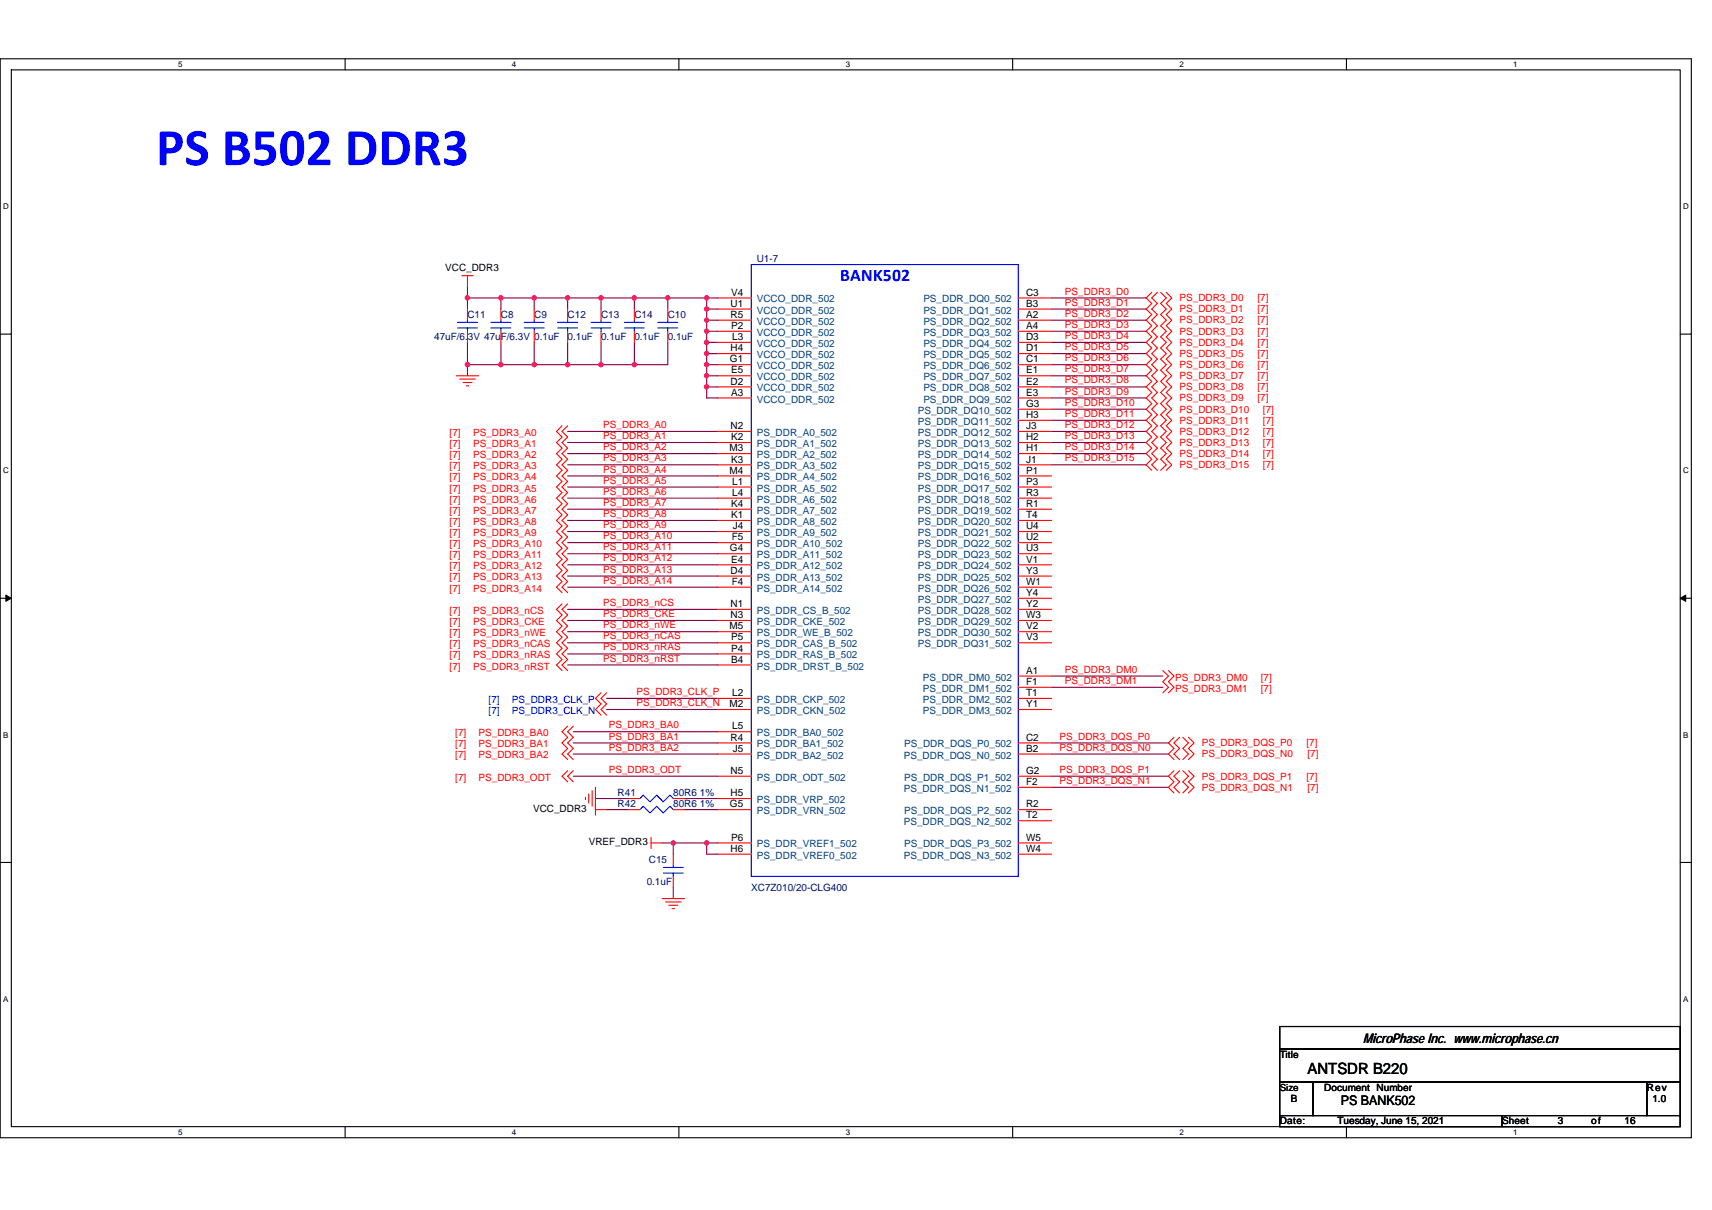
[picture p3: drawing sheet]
<svg xmlns="http://www.w3.org/2000/svg" width="297mm" height="210mm" viewBox="0 0 297 210" stroke-linecap="round" stroke-linejoin="round" font-family="sans-serif">
<defs><g id="words">
<text font-size="9.2" fill="#00f" x="27.1" y="28.7">PS B502 DDR3</text>
<text font-size="3.1" fill="#00f" x="145.8" y="48.8">BANK502</text>
<text font-size="2.7" x="226.9" y="186.3">ANTSDR B220</text>
<g font-size="2.3">
<text x="236.5" y="181.1">MicroPhase Inc. www.microphase.cn</text>
<text x="232.6" y="191.8">PS BANK502</text>
</g>
<g font-size="1.7">
<text x="77.3" y="47.1">VCC_DDR3</text>
<text x="126.8" y="53.2">U1</text>
<text x="126.8" y="51.3">V4</text>
<text x="178" y="51.3">C3</text>
<text x="178" y="53.2">B3</text>
<text x="126.8" y="55.2">R5</text>
<text x="126.8" y="57.1">P2</text>
<text x="127" y="59">L3</text>
<text x="178" y="55.2">A2</text>
<text x="178" y="57.1">A4</text>
<text x="178" y="59">D3</text>
<text x="126.7" y="62.9">G1</text>
<text x="126.8" y="61">H4</text>
<text x="126.8" y="64.8">E5</text>
<text x="178" y="61">D1</text>
<text x="178" y="62.9">C1</text>
<text x="178" y="64.8">E1</text>
<text x="126.8" y="66.7">D2</text>
<text x="126.8" y="68.7">A3</text>
<text x="178" y="66.7">E2</text>
<text x="178" y="68.7">E3</text>
<text x="178" y="70.6">G3</text>
<text x="126.8" y="74.5">N2</text>
<text x="126.8" y="76.4">K2</text>
<text x="178" y="72.5">H3</text>
<text x="178" y="74.5">J3</text>
<text x="178" y="76.4">H2</text>
<text x="126.6" y="78.3">M3</text>
<text x="126.6" y="82.2">M4</text>
<text x="126.8" y="80.3">K3</text>
<text x="178" y="78.3">H1</text>
<text x="178" y="80.3">J1</text>
<text x="178" y="82.2">P1</text>
<text x="126.8" y="88">K4</text>
<text x="126.8" y="89.9">K1</text>
<text x="127" y="84.1">L1</text>
<text x="127" y="86">L4</text>
<text x="178" y="84.1">P3</text>
<text x="178" y="86">R3</text>
<text x="178" y="88">R1</text>
<text x="178" y="89.9">T4</text>
<text x="126.7" y="95.7">G4</text>
<text x="127" y="93.8">F5</text>
<text x="127.1" y="91.8">J4</text>
<text x="178" y="91.8">U4</text>
<text x="178" y="93.8">U2</text>
<text x="178" y="95.7">U3</text>
<text x="126.8" y="99.6">D4</text>
<text x="126.8" y="97.6">E4</text>
<text x="127" y="101.5">F4</text>
<text x="178" y="97.6">V1</text>
<text x="178" y="99.6">Y3</text>
<text x="178" y="101.5">W1</text>
<text x="126.8" y="105.3">N1</text>
<text x="126.8" y="107.3">N3</text>
<text x="178" y="103.4">Y4</text>
<text x="178" y="105.3">Y2</text>
<text x="178" y="107.3">W3</text>
<text x="126.6" y="109.2">M5</text>
<text x="126.8" y="111.1">P5</text>
<text x="126.8" y="113.1">P4</text>
<text x="178" y="109.2">V2</text>
<text x="178" y="111.1">V3</text>
<text x="126.8" y="115">B4</text>
<text x="178" y="116.9">A1</text>
<text x="178" y="118.9">F1</text>
<text x="126.6" y="122.7">M2</text>
<text x="127" y="120.8">L2</text>
<text x="178" y="120.8">T1</text>
<text x="178" y="122.7">Y1</text>
<text x="126.8" y="128.5">R4</text>
<text x="127" y="126.6">L5</text>
<text x="127.1" y="130.5">J5</text>
<text x="178" y="128.5">C2</text>
<text x="178" y="130.5">B2</text>
<text x="126.8" y="134.3">N5</text>
<text x="178" y="134.3">G2</text>
<text x="178" y="136.2">F2</text>
<text x="92.5" y="140.9">VCC_DDR3</text>
<text x="126.7" y="140.1">G5</text>
<text x="126.8" y="138.2">H5</text>
<text x="178" y="140.1">R2</text>
<text x="178" y="142">T2</text>
<text x="102.1" y="146.7">VREF_DDR3</text>
<text x="126.8" y="147.8">H6</text>
<text x="126.8" y="145.9">P6</text>
<text x="178" y="145.9">W5</text>
<text x="178" y="147.8">W4</text>
<text x="222" y="183.6">Title</text>
<text x="222" y="189.3">Size</text>
<text x="224" y="191.3">B</text>
<text x="229.8" y="189.3">Document Number</text>
<text x="285.7" y="189.3">Rev</text>
<text x="286.7" y="191.3">1.0</text>
<text x="222" y="195.1">Date:</text>
<text x="232.1" y="195.1">Tuesday, June 15, 2021</text>
<text x="260.6" y="195.1">Sheet</text>
<text x="270.3" y="195.1">3</text>
<text x="276.1" y="195.1">of</text>
<text x="281.9" y="195.1">16</text>
</g>
<g font-size="1.7" fill="#000080">
<text x="131.3" y="45.5">U1-7</text>
<text x="75.3" y="59">47uF/6.3V 47uF/6.3V 0.1uF</text>
<text x="81.1" y="55.2">C11</text>
<text x="86.9" y="55.2">C8</text>
<text x="92.7" y="55.2">C9</text>
<text x="98.5" y="55.2">C12</text>
<text x="98.5" y="59">0.1uF</text>
<text x="104.3" y="55.2">C13</text>
<text x="104.3" y="59">0.1uF</text>
<text x="110.1" y="55.2">C14</text>
<text x="110.1" y="59">0.1uF</text>
<text x="115.9" y="55.2">C10</text>
<text x="115.9" y="59">0.1uF</text>
<text x="107.2" y="140.1">R42</text>
<text x="107.2" y="138.2">R41</text>
<text x="116.8" y="140.1">80R6 1%</text>
<text x="116.8" y="138.2">80R6 1%</text>
<text x="112.6" y="149.8">C15</text>
<text x="112.2" y="153.6">0.1uF</text>
<text x="130.3" y="154.6">XC7Z010/20-CLG400</text>
</g>
<g font-size="1.7" fill="#004080">
<text x="131.3" y="52.5">VCCO_DDR_502</text>
<text x="160.2" y="52.5">PS_DDR_DQ0_502</text>
<text x="131.3" y="54.4">VCCO_DDR_502</text>
<text x="131.3" y="56.3">VCCO_DDR_502</text>
<text x="131.3" y="58.3">VCCO_DDR_502</text>
<text x="160.2" y="54.4">PS_DDR_DQ1_502</text>
<text x="160.2" y="56.3">PS_DDR_DQ2_502</text>
<text x="160.2" y="58.3">PS_DDR_DQ3_502</text>
<text x="131.3" y="60.2">VCCO_DDR_502</text>
<text x="131.3" y="62.1">VCCO_DDR_502</text>
<text x="131.3" y="64.1">VCCO_DDR_502</text>
<text x="131.3" y="66">VCCO_DDR_502</text>
<text x="160.2" y="60.2">PS_DDR_DQ4_502</text>
<text x="160.2" y="62.1">PS_DDR_DQ5_502</text>
<text x="160.2" y="64.1">PS_DDR_DQ6_502</text>
<text x="160.2" y="66">PS_DDR_DQ7_502</text>
<text x="131.3" y="67.9">VCCO_DDR_502</text>
<text x="131.3" y="69.8">VCCO_DDR_502</text>
<text x="159.2" y="71.8">PS_DDR_DQ10_502</text>
<text x="160.2" y="67.9">PS_DDR_DQ8_502</text>
<text x="160.2" y="69.8">PS_DDR_DQ9_502</text>
<text x="131.3" y="75.6">PS_DDR_A0_502</text>
<text x="131.3" y="77.6">PS_DDR_A1_502</text>
<text x="159.2" y="73.7">PS_DDR_DQ11_502</text>
<text x="159.2" y="75.6">PS_DDR_DQ12_502</text>
<text x="159.2" y="77.6">PS_DDR_DQ13_502</text>
<text x="131.3" y="79.5">PS_DDR_A2_502</text>
<text x="131.3" y="81.4">PS_DDR_A3_502</text>
<text x="131.3" y="83.4">PS_DDR_A4_502</text>
<text x="159.2" y="79.5">PS_DDR_DQ14_502</text>
<text x="159.2" y="81.4">PS_DDR_DQ15_502</text>
<text x="159.2" y="83.4">PS_DDR_DQ16_502</text>
<text x="131.3" y="85.3">PS_DDR_A5_502</text>
<text x="131.3" y="87.2">PS_DDR_A6_502</text>
<text x="131.3" y="89.2">PS_DDR_A7_502</text>
<text x="159.2" y="85.3">PS_DDR_DQ17_502</text>
<text x="159.2" y="87.2">PS_DDR_DQ18_502</text>
<text x="159.2" y="89.2">PS_DDR_DQ19_502</text>
<text x="131.3" y="91.1">PS_DDR_A8_502</text>
<text x="131.3" y="93">PS_DDR_A9_502</text>
<text x="131.3" y="95">PS_DDR_A10_502</text>
<text x="159.2" y="91.1">PS_DDR_DQ20_502</text>
<text x="159.2" y="93">PS_DDR_DQ21_502</text>
<text x="159.2" y="95">PS_DDR_DQ22_502</text>
<text x="131.3" y="96.9">PS_DDR_A11_502</text>
<text x="131.3" y="98.8">PS_DDR_A12_502</text>
<text x="131.3" y="100.8">PS_DDR_A13_502</text>
<text x="159.2" y="96.9">PS_DDR_DQ23_502</text>
<text x="159.2" y="98.8">PS_DDR_DQ24_502</text>
<text x="159.2" y="100.8">PS_DDR_DQ25_502</text>
<text x="131.3" y="106.5">PS_DDR_CS_B_502</text>
<text x="131.3" y="102.7">PS_DDR_A14_502</text>
<text x="159.2" y="102.7">PS_DDR_DQ26_502</text>
<text x="159.2" y="104.6">PS_DDR_DQ27_502</text>
<text x="159.2" y="106.5">PS_DDR_DQ28_502</text>
<text x="131.3" y="108.5">PS_DDR_CKE_502</text>
<text x="131.3" y="110.4">PS_DDR_WE_B_502</text>
<text x="131.3" y="112.3">PS_DDR_CAS_B_502</text>
<text x="159.2" y="110.4">PS_DDR_DQ30_502</text>
<text x="159.2" y="112.3">PS_DDR_DQ31_502</text>
<text x="159.2" y="108.5">PS_DDR_DQ29_502</text>
<text x="131.3" y="114.3">PS_DDR_RAS_B_502</text>
<text x="131.3" y="116.2">PS_DDR_DRST_B_502</text>
<text x="160.1" y="118.1">PS_DDR_DM0_502</text>
<text x="131.3" y="122">PS_DDR_CKP_502</text>
<text x="131.3" y="123.9">PS_DDR_CKN_502</text>
<text x="160.1" y="120.1">PS_DDR_DM1_502</text>
<text x="160.1" y="122">PS_DDR_DM2_502</text>
<text x="160.1" y="123.9">PS_DDR_DM3_502</text>
<text x="131.3" y="131.6">PS_DDR_BA2_502</text>
<text x="131.3" y="129.7">PS_DDR_BA1_502</text>
<text x="131.3" y="127.8">PS_DDR_BA0_502</text>
<text x="156.8" y="131.6">PS_DDR_DQS_N0_502</text>
<text x="156.9" y="129.7">PS_DDR_DQS_P0_502</text>
<text x="131.3" y="135.5">PS_DDR_ODT_502</text>
<text x="156.8" y="137.4">PS_DDR_DQS_N1_502</text>
<text x="156.9" y="135.5">PS_DDR_DQS_P1_502</text>
<text x="131.3" y="141.3">PS_DDR_VRN_502</text>
<text x="131.3" y="139.4">PS_DDR_VRP_502</text>
<text x="156.8" y="143.2">PS_DDR_DQS_N2_502</text>
<text x="156.9" y="141.3">PS_DDR_DQS_P2_502</text>
<text x="131.3" y="147.1">PS_DDR_VREF1_502</text>
<text x="131.3" y="149">PS_DDR_VREF0_502</text>
<text x="156.8" y="149">PS_DDR_DQS_N3_502</text>
<text x="156.9" y="147.1">PS_DDR_DQS_P3_502</text>
</g>
<g font-size="1.7" fill="#f00">
<text x="184.8" y="53">PS_DDR3_D1</text>
<text x="184.8" y="51.1">PS_DDR3_D0</text>
<text x="204.7" y="52.3">PS_DDR3_D0</text>
<text x="218.2" y="52.3">[7]</text>
<text x="184.8" y="58.8">PS_DDR3_D4</text>
<text x="184.8" y="56.9">PS_DDR3_D3</text>
<text x="184.8" y="55">PS_DDR3_D2</text>
<text x="204.7" y="54.2">PS_DDR3_D1</text>
<text x="204.7" y="58.1">PS_DDR3_D3</text>
<text x="204.7" y="56.1">PS_DDR3_D2</text>
<text x="218.2" y="54.2">[7]</text>
<text x="218.2" y="58.1">[7]</text>
<text x="218.2" y="56.1">[7]</text>
<text x="184.8" y="64.6">PS_DDR3_D7</text>
<text x="184.8" y="62.7">PS_DDR3_D6</text>
<text x="184.8" y="60.8">PS_DDR3_D5</text>
<text x="204.7" y="61.9">PS_DDR3_D5</text>
<text x="204.7" y="60">PS_DDR3_D4</text>
<text x="204.7" y="65.8">PS_DDR3_D7</text>
<text x="204.7" y="63.9">PS_DDR3_D6</text>
<text x="218.2" y="61.9">[7]</text>
<text x="218.2" y="60">[7]</text>
<text x="218.2" y="65.8">[7]</text>
<text x="218.2" y="63.9">[7]</text>
<text x="184.8" y="70.4">PS_DDR3_D10</text>
<text x="184.8" y="68.5">PS_DDR3_D9</text>
<text x="184.8" y="66.5">PS_DDR3_D8</text>
<text x="204.7" y="69.7">PS_DDR3_D9</text>
<text x="204.7" y="67.7">PS_DDR3_D8</text>
<text x="204.7" y="71.6">PS_DDR3_D10</text>
<text x="218.2" y="69.7">[7]</text>
<text x="218.2" y="67.7">[7]</text>
<text x="219.1" y="71.6">[7]</text>
<text x="78" y="75.6">[7]</text>
<text x="78" y="77.6">[7]</text>
<text x="82.1" y="75.6">PS_DDR3_A0</text>
<text x="82.1" y="77.6">PS_DDR3_A1</text>
<text x="104.7" y="74.3">PS_DDR3_A0</text>
<text x="104.7" y="76.2">PS_DDR3_A1</text>
<text x="184.8" y="76.2">PS_DDR3_D13</text>
<text x="184.8" y="74.3">PS_DDR3_D12</text>
<text x="184.8" y="72.3">PS_DDR3_D11</text>
<text x="204.7" y="73.5">PS_DDR3_D11</text>
<text x="204.7" y="77.4">PS_DDR3_D13</text>
<text x="204.7" y="75.4">PS_DDR3_D12</text>
<text x="219.1" y="73.5">[7]</text>
<text x="219.1" y="77.4">[7]</text>
<text x="219.1" y="75.4">[7]</text>
<text x="78" y="79.5">[7]</text>
<text x="78" y="81.4">[7]</text>
<text x="78" y="83.4">[7]</text>
<text x="82.1" y="79.5">PS_DDR3_A2</text>
<text x="82.1" y="81.4">PS_DDR3_A3</text>
<text x="82.1" y="83.4">PS_DDR3_A4</text>
<text x="104.7" y="78.1">PS_DDR3_A2</text>
<text x="104.7" y="80.1">PS_DDR3_A3</text>
<text x="104.7" y="82">PS_DDR3_A4</text>
<text x="104.7" y="83.9">PS_DDR3_A5</text>
<text x="184.8" y="80.1">PS_DDR3_D15</text>
<text x="184.8" y="78.1">PS_DDR3_D14</text>
<text x="204.7" y="81.2">PS_DDR3_D15</text>
<text x="204.7" y="79.3">PS_DDR3_D14</text>
<text x="219.1" y="81.2">[7]</text>
<text x="219.1" y="79.3">[7]</text>
<text x="78" y="85.3">[7]</text>
<text x="78" y="87.2">[7]</text>
<text x="78" y="89.2">[7]</text>
<text x="82.1" y="85.3">PS_DDR3_A5</text>
<text x="82.1" y="87.2">PS_DDR3_A6</text>
<text x="82.1" y="89.2">PS_DDR3_A7</text>
<text x="104.7" y="85.9">PS_DDR3_A6</text>
<text x="104.7" y="87.8">PS_DDR3_A7</text>
<text x="104.7" y="89.7">PS_DDR3_A8</text>
<text x="78" y="91.1">[7]</text>
<text x="78" y="93">[7]</text>
<text x="78" y="95">[7]</text>
<text x="82.1" y="91.1">PS_DDR3_A8</text>
<text x="82.1" y="93">PS_DDR3_A9</text>
<text x="82.1" y="95">PS_DDR3_A10</text>
<text x="104.7" y="91.7">PS_DDR3_A9</text>
<text x="104.7" y="93.6">PS_DDR3_A10</text>
<text x="104.7" y="95.5">PS_DDR3_A11</text>
<text x="78" y="96.9">[7]</text>
<text x="78" y="98.8">[7]</text>
<text x="78" y="100.7">[7]</text>
<text x="82.1" y="96.9">PS_DDR3_A11</text>
<text x="82.1" y="98.8">PS_DDR3_A12</text>
<text x="82.1" y="100.7">PS_DDR3_A13</text>
<text x="104.7" y="97.4">PS_DDR3_A12</text>
<text x="104.7" y="99.4">PS_DDR3_A13</text>
<text x="104.7" y="101.3">PS_DDR3_A14</text>
<text x="78" y="102.7">[7]</text>
<text x="78" y="106.5">[7]</text>
<text x="82.1" y="102.7">PS_DDR3_A14</text>
<text x="82.1" y="106.5">PS_DDR3_nCS</text>
<text x="104.7" y="105.2">PS_DDR3_nCS</text>
<text x="104.7" y="107.1">PS_DDR3_CKE</text>
<text x="78" y="112.3">[7]</text>
<text x="78" y="110.4">[7]</text>
<text x="78" y="108.5">[7]</text>
<text x="82.1" y="112.3">PS_DDR3_nCAS</text>
<text x="82.1" y="110.4">PS_DDR3_nWE</text>
<text x="82.1" y="108.5">PS_DDR3_CKE</text>
<text x="104.7" y="109">PS_DDR3_nWE</text>
<text x="104.7" y="111">PS_DDR3_nCAS</text>
<text x="104.7" y="112.9">PS_DDR3_nRAS</text>
<text x="78" y="116.2">[7]</text>
<text x="78" y="114.3">[7]</text>
<text x="82.1" y="116.2">PS_DDR3_nRST</text>
<text x="82.1" y="114.3">PS_DDR3_nRAS</text>
<text x="104.7" y="114.8">PS_DDR3_nRST</text>
<text x="184.8" y="116.7">PS_DDR3_DM0</text>
<text x="184.8" y="118.7">PS_DDR3_DM1</text>
<text x="203.9" y="118.1">PS_DDR3_DM0</text>
<text x="218.8" y="118.1">[7]</text>
<text x="110.4" y="120.6">PS_DDR3_CLK_P</text>
<text x="110.4" y="122.5">PS_DDR3_CLK_N</text>
<text x="203.9" y="120">PS_DDR3_DM1</text>
<text x="218.8" y="120">[7]</text>
<text x="79" y="127.8">[7]</text>
<text x="79" y="129.7">[7]</text>
<text x="79" y="131.6">[7]</text>
<text x="83" y="127.8">PS_DDR3_BA0</text>
<text x="83" y="129.7">PS_DDR3_BA1</text>
<text x="83" y="131.6">PS_DDR3_BA2</text>
<text x="105.6" y="126.4">PS_DDR3_BA0</text>
<text x="105.6" y="128.3">PS_DDR3_BA1</text>
<text x="105.6" y="130.3">PS_DDR3_BA2</text>
<text x="183.8" y="130.3">PS_DDR3_DQS_N0</text>
<text x="183.8" y="128.3">PS_DDR3_DQS_P0</text>
<text x="208.5" y="131.4">PS_DDR3_DQS_N0</text>
<text x="208.5" y="129.5">PS_DDR3_DQS_P0</text>
<text x="226.7" y="129.5">[7]</text>
<text x="226.9" y="131.4">[7]</text>
<text x="79" y="135.5">[7]</text>
<text x="83" y="135.5">PS_DDR3_ODT</text>
<text x="105.6" y="134.1">PS_DDR3_ODT</text>
<text x="183.8" y="136">PS_DDR3_DQS_N1</text>
<text x="183.8" y="134.1">PS_DDR3_DQS_P1</text>
<text x="208.5" y="135.3">PS_DDR3_DQS_P1</text>
<text x="208.5" y="137.2">PS_DDR3_DQS_N1</text>
<text x="226.7" y="135.3">[7]</text>
<text x="226.9" y="137.2">[7]</text>
</g>
<g font-size="1.7" fill="#00f">
<text x="84.8" y="122">[7]</text>
<text x="84.8" y="123.9">[7]</text>
<text x="88.8" y="122">PS_DDR3_CLK_P</text>
<text x="88.8" y="123.9">PS_DDR3_CLK_N</text>
</g>
<g font-size="1.4">
<text x="30.9" y="11.7">5</text>
<text x="88.8" y="11.7">4</text>
<text x="146.7" y="11.7">3</text>
<text x="204.7" y="11.7">2</text>
<text x="262.6" y="11.7">1</text>
<text x=".5" y="36.3">D</text>
<text x="292" y="36.3">D</text>
<text x=".5" y="82.1">C</text>
<text x="292" y="82.1">C</text>
<text x=".5" y="128">B</text>
<text x="292" y="128">B</text>
<text x=".5" y="173.8">A</text>
<text x="292" y="173.8">A</text>
<text x="30.9" y="197">5</text>
<text x="88.8" y="197">4</text>
<text x="146.7" y="197">3</text>
<text x="204.7" y="197">2</text>
<text x="262.6" y="197">1</text>
</g>
</g></defs>
<path d="M0 10.2h293.5v187.2h-293.5zM2 12.1h289.5v183.4h-289.5z" fill="none" stroke="#000" stroke-width=".19"/>
<g fill="#fff">
<path d="M30.9 10.4h.8v1.6h-.8z"/>
<path d="M30.9 195.7h.8v1.6h-.8z"/>
</g>
<path d="M59.9 10.2v1.9M59.9 195.5v1.9" fill="none" stroke="#000" stroke-width=".19"/>
<g fill="#fff">
<path d="M88.8 10.4h.8v1.6h-.8z"/>
<path d="M88.8 195.7h.8v1.6h-.8z"/>
</g>
<path d="M117.8 10.2v1.9M117.8 195.5v1.9" fill="none" stroke="#000" stroke-width=".19"/>
<g fill="#fff">
<path d="M146.7 10.4h.8v1.6h-.8z"/>
<path d="M146.7 195.7h.8v1.6h-.8z"/>
</g>
<path d="M175.7 10.2v1.9M175.7 195.5v1.9" fill="none" stroke="#000" stroke-width=".19"/>
<g fill="#fff">
<path d="M204.7 10.4h.7v1.6h-.7z"/>
<path d="M204.7 195.7h.7v1.6h-.7z"/>
</g>
<path d="M233.6 10.2v1.9M233.6 195.5v1.9" fill="none" stroke="#000" stroke-width=".19"/>
<g fill="#fff">
<path d="M262.6 10.4h.7v1.6h-.7z"/>
<path d="M262.6 195.7h.7v1.6h-.7z"/>
<path d="M.5 35.1h1v1.5h-1z"/>
<path d="M292 35.1h1v1.5h-1z"/>
<path d="M.5 80.9h1v1.5h-1z"/>
<path d="M292 80.9h1v1.5h-1z"/>
</g>
<path d="M0 58h2M291.5 58h2" fill="none" stroke="#000" stroke-width=".19"/>
<g fill="#fff">
<path d="M.5 126.7h.9v1.6h-.9z"/>
<path d="M292 126.7h.9v1.6h-.9z"/>
</g>
<path d="M0 103.8h2M291.5 103.8h2" fill="none" stroke="#000" stroke-width=".19"/>
<path d="M1 103.3l1 .5-1 .6zM291.5 103.8l1-.5v1.1z" fill="#000" stroke="#000" stroke-width=".17"/>
<g fill="#fff">
<path d="M.5 172.6h.9v1.5h-.9z"/>
<path d="M292 172.6h.9v1.5h-.9z"/>
</g>
<path d="M0 149.7h2M291.5 149.7h2M222 178.1h69.5v3.9h-69.5zM222 182h69.5v5.8h-69.5zM222 187.8h5.8v5.8h-5.8zM222 193.6h38.6v1.9h-38.6zM227.8 187.8h57.9v5.8h-57.9zM260.6 193.6h30.9v1.9h-30.9zM285.7 187.8h5.8v5.8h-5.8z" fill="none" stroke="#000" stroke-width=".19"/>
<g fill="none" stroke="#800040" stroke-width=".19">
<path d="M81.1 59.4v3.9M81.1 51.7v1.9M81.1 51.7h5.8M81.1 49.8v1.9M86.9 51.7h5.8M86.9 51.7v1.9M86.9 59.4v3.9M92.7 59.4v3.9M92.7 51.7v1.9M92.7 51.7h5.8M98.5 51.7v1.9M98.5 51.7h5.8v1.9"/>
<path d="M98.5 59.4v3.9M104.3 59.4v3.9M104.3 51.7h5.8M110.1 59.4v3.9M110.1 51.7v1.9M110.1 51.7h5.8v1.9M115.9 59.4v3.9h-5.8M115.9 51.7h6.7M122.6 51.7v1.9M122.6 51.7h1.9M122.6 59.4h1.9M122.6 57.5h1.9"/>
<path d="M122.6 55.6h1.9M122.6 53.6h1.9M122.6 59.4v2M122.6 57.5v1.9M122.6 55.6v1.9M122.6 53.6v2M182.5 53.6h16.4M182.5 51.7h16.4M182.5 59.4h16.4M182.5 57.5h16.4M182.5 55.6h16.4M81.1 63.3v1.9"/>
<path d="M81.1 63.3h5.8M86.9 63.3h5.8M92.7 63.3h5.8M98.5 74.9h26M98.5 76.8h26M98.5 78.7h26M98.5 63.3h5.8M104.3 63.3h5.8M122.6 67.1h1.9M122.6 65.2h1.9M122.6 63.3h1.9M122.6 61.4h1.9"/>
<path d="M122.6 65.2v1.9M122.6 63.3v1.9M122.6 61.4v1.9M122.6 67.1v2h1.9M182.5 78.7h16.4M182.5 76.8h16.4M182.5 74.9h16.4M182.5 72.9h16.4M182.5 71h16.4M182.5 69.1h16.4M182.5 67.1h16.4M182.5 65.2h16.4"/>
<path d="M182.5 63.3h16.4M182.5 61.4h16.4M98.5 80.7h26M98.5 82.6h26M98.5 84.5h26M98.5 86.4h26M98.5 88.4h26M98.5 90.3h26M98.5 92.2h26M98.5 94.2h26M98.5 96.1h26M98.5 98h26"/>
<path d="M98.5 100h26M182.5 80.7h16.4M98.5 115.4h26M98.5 105.7h26M98.5 107.7h26M98.5 109.6h26M98.5 111.5h26M98.5 101.9h26M98.5 113.5h26M182.5 117.3h19.3M182.5 119.3h19.3M99.5 127h25"/>
<path d="M99.5 128.9h25M99.5 130.9h25M99.5 134.7h25M103.3 138.6h5.8M105.2 121.2h19.3M105.2 123.1h19.3M118.8 138.6h5.7M182.5 136.6h20.2M182.5 134.7h20.2M182.5 130.9h20.2M182.5 128.9h20.2M105.2 140.5h3.9"/>
<path d="M114.9 146.3h1.9M116.8 154v1.9M116.8 146.3v1.9M116.8 146.3h5.8M118.8 140.5h5.7M122.6 146.3h1.9M122.6 146.3v1.9h1.9"/>
</g>
<g fill="#f0f" stroke="#f0f" stroke-width=".19">
<circle cx="122.6" cy="146.3" r=".38"/>
<circle cx="116.8" cy="146.3" r=".38"/>
<circle cx="81.1" cy="51.7" r=".38"/>
<circle cx="81.1" cy="63.3" r=".38"/>
<circle cx="92.7" cy="51.7" r=".38"/>
<circle cx="86.9" cy="51.7" r=".38"/>
<circle cx="86.9" cy="63.3" r=".38"/>
<circle cx="92.7" cy="63.3" r=".38"/>
<circle cx="122.6" cy="53.6" r=".38"/>
<circle cx="122.6" cy="51.7" r=".38"/>
<circle cx="122.6" cy="67.1" r=".38"/>
<circle cx="122.6" cy="65.2" r=".38"/>
<circle cx="122.6" cy="63.3" r=".38"/>
<circle cx="122.6" cy="61.3" r=".38"/>
<circle cx="122.6" cy="59.4" r=".38"/>
<circle cx="122.6" cy="57.5" r=".38"/>
<circle cx="122.6" cy="55.5" r=".38"/>
<circle cx="98.5" cy="63.3" r=".38"/>
<circle cx="104.3" cy="51.7" r=".38"/>
<circle cx="98.5" cy="51.7" r=".38"/>
<circle cx="115.8" cy="51.7" r=".38"/>
<circle cx="110" cy="51.7" r=".38"/>
<circle cx="104.3" cy="63.3" r=".38"/>
<circle cx="110" cy="63.3" r=".38"/>
</g>
<g fill="none" stroke="#f00" stroke-width=".19">
<path d="M80.2 47.8h1.9M81.1 53.6v2M81.1 57.5v1.9M81.1 47.8v2M86.9 53.6v2M86.9 57.5v1.9M92.7 53.6v2M92.7 57.5v1.9M98.5 53.6v2M98.5 57.5v1.9M104.3 53.6v2M104.3 57.5v1.9"/>
<path d="M110.1 53.6v2M110.1 57.5v1.9M115.9 53.6v2M115.9 57.5v1.9M124.5 51.7h5.8M124.5 53.6h5.8M124.5 55.6h5.8M124.5 57.5h5.8M124.5 59.4h5.8M176.7 51.7h5.8M176.7 53.6h5.8M176.7 55.6h5.8"/>
<path d="M176.7 57.5h5.8M176.7 59.4h5.8M199.8 50.7l-.9 1 .9 1-.9 .9 .9 1-.9 1 .9 .9-.9 1 .9 1-.9 .9 .9 1-.9 1 .9 .9-.9 1 .9 .9-.9 1 .9 1-.9 .9 .9 1-.9 1 .9 .9-.9 1 .9 1-.9 .9 .9 1-.9 1 .9 .9-.9 1 .9 1-.9 .9 .9 1-.9 1 .9 .9M200.8 50.7l-1 1 1 1-1 .9 1 1-1 1 1 .9-1 1 1 1-1 .9 1 1-1 1 1 .9-1 1 1 .9-1 1 1 1-1 .9 1 1-1 1 1 .9-1 1 1 1-1 .9 1 1-1 1 1 .9-1 1 1 1-1 .9 1 1-1 1 1 .9M201.4 50.7l1 1-1 1 .9 .9-.9 1 .9 1-.9 .9 .9 1-.9 1 .9 .9-.9 1 .9 1-.9 .9 .9 1-.9 .9 .9 1-.9 1 .9 .9-.9 1 .9 1-.9 .9 .9 1-.9 1 .9 .9-.9 1 .9 1-.9 .9 .9 1-.9 1 .9 .9-.9 1 .9 1-.9 .9M202.4 50.7l.9 1-1 1 1 .9-1 1 1 1-1 .9 1 1-1 1 1 .9-1 1 1 1-1 .9 1 1-1 .9 1 1-1 1 1 .9-1 1 1 1-1 .9 1 1-1 1 1 .9-1 1 1 1-1 .9 1 1-1 1 1 .9-1 1 1 1-1 .9M79.2 65.2h3.8M79.8 65.8h2.7M80.3 66.4h1.6M80.9 67h.4M97.5 73.9l-.9 1 .9 .9-.9 1 .9 1-.9 .9 .9 1-.9 1 .9 .9-.9 1 .9 .9-.9 1 .9 1-.9 .9 .9 1-.9 1 .9 .9-.9 1 .9 1-.9 .9 .9 1-.9 1 .9 .9-.9 1 .9 1-.9 .9 .9 1-.9 1 .9 .9-.9 1 .9 .9M98.5 73.9l-1 1 1 .9-1 1 1 1-1 .9 1 1-1 1 1 .9-1 1 1 .9-1 1 1 1-1 .9 1 1-1 1 1 .9-1 1 1 1-1 .9 1 1-1 1 1 .9-1 1 1 1-1 .9 1 1-1 1 1 .9-1 1 1 .9"/>
<path d="M124.5 74.9h5.8M124.5 76.8h5.8M124.5 78.7h5.8M124.5 61.4h5.8M124.5 63.3h5.8M124.5 65.2h5.8M124.5 67.1h5.8M124.5 69.1h5.8M176.7 61.4h5.8M176.7 63.3h5.8M176.7 65.2h5.8M176.7 67.1h5.8"/>
<path d="M176.7 69.1h5.8M176.7 71h5.8M176.7 72.9h5.8M176.7 74.9h5.8M176.7 76.8h5.8M176.7 78.7h5.8M124.5 80.7h5.8M124.5 82.6h5.8M124.5 84.5h5.8M124.5 86.4h5.8M124.5 88.4h5.8M124.5 90.3h5.8"/>
<path d="M124.5 92.2h5.8M124.5 94.2h5.8M124.5 96.1h5.8M124.5 98h5.8M124.5 100h5.8M176.7 80.7h5.8M176.7 82.6h5.8M176.7 84.5h5.8M176.7 86.4h5.8M176.7 88.4h5.8M176.7 90.3h5.8M176.7 92.2h5.8"/>
<path d="M176.7 94.2h5.8M176.7 96.1h5.8M176.7 98h5.8M176.7 100h5.8M97.5 104.8l-.9 .9 .9 1-.9 1 .9 .9-.9 1 .9 1-.9 .9 .9 1-.9 1 .9 .9-.9 1 .9 1M98.5 104.8l-1 .9 1 1-1 1 1 .9-1 1 1 1-1 .9 1 1-1 1 1 .9-1 1 1 1M124.5 105.7h5.8M124.5 107.7h5.8M124.5 109.6h5.8M124.5 111.5h5.8M124.5 113.5h5.8M124.5 115.4h5.8"/>
<path d="M124.5 101.9h5.8M176.7 117.3h5.8M176.7 119.3h5.8M176.7 101.9h5.8M176.7 103.8h5.8M176.7 109.6h5.8M176.7 105.7h5.8M176.7 111.5h5.8M176.7 107.7h5.8M201.8 116.4l.9 .9-.9 1 .9 1-.9 .9M202.7 116.4l1 .9-1 1 1 1-1 .9M98.5 126l-1 1 1 1-1 .9 1 1-1 1 1 .9"/>
<path d="M98.5 133.8l-1 .9 1 1M99.5 126l-1 1 1 1-1 .9 1 1-1 1 1 .9M99.5 133.8l-1 .9 1 1M101.6 138.4v.4M102.1 137.8v1.5M102.7 137.2v2.7M103.3 136.6v3.9h1.9M103.3 139.5v2M104.3 120.2l-1 1 1 1-1 .9 1 1M105.2 120.2l-.9 1 .9 1-.9 .9 .9 1M109.1 138.6h1.9M116.8 138.6h2"/>
<path d="M124.5 138.6h5.8M124.5 121.2h5.8M124.5 123.1h5.8M124.5 130.9h5.8M124.5 128.9h5.8M124.5 127h5.8M124.5 134.7h5.8M176.7 128.9h5.8M176.7 130.9h5.8M176.7 134.7h5.8M176.7 136.6h5.8M176.7 121.2h5.8"/>
<path d="M176.7 123.1h5.8M203.7 128l-1 .9 1 1-1 1 1 .9M203.7 133.8l-1 .9 1 1-1 .9 1 1M204.7 128l-1 .9 1 1-1 1 1 .9M204.7 133.8l-1 .9 1 1-1 .9 1 1M205.2 128l1 .9-1 1 1 1-1 .9M205.2 133.8l1 .9-1 1 1 .9-1 1M206.2 128l1 .9-1 1 1 1-1 .9M206.2 133.8l1 .9-1 1 1 .9-1 1M109.1 140.5h1.9M113 146.3h1.9M113 145.3v2"/>
<path d="M114.9 155.9h3.9M115.5 156.5h2.7M116.1 157.1h1.5M116.6 157.7h.4M116.8 148.2v2M116.8 152.1v1.9M116.8 140.5h2M124.5 140.5h5.8M124.5 146.3h5.8M124.5 148.2h5.8M176.7 140.5h5.8M176.7 142.4h5.8"/>
<path d="M176.7 148.2h5.8M176.7 146.3h5.8"/>
</g>
<g fill="none" stroke="#00f" stroke-width=".19">
<path d="M79.4 56.9h3.4M79.4 55.9h3.4M81.1 55.6v.3M81.1 56.9v.6M85.2 56.9h3.4M85.2 55.9h3.4M86.9 55.6v.3M86.9 56.9v.6M90.9 56.9h3.5M90.9 55.9h3.5M92.7 55.6v.3M92.7 56.9v.6"/>
<path d="M96.7 56.9h3.5M96.7 55.9h3.5M98.5 55.6v.3M98.5 56.9v.6M102.5 56.9h3.5M102.5 55.9h3.5M104.3 55.6v.3M104.3 56.9v.6M108.3 56.9h3.5M108.3 55.9h3.5M110.1 55.6v.3M110.1 56.9v.6"/>
<path d="M114.1 56.9h3.5M114.1 55.9h3.5M115.9 55.6v.3M115.9 56.9v.6M130.3 45.9h46.4v106.2h-46.4zM111 138.6l.6-.6 1.2 1.1 1.1-1.1 1.2 1.1 1.1-1.1 .6 .6M111 140.5l.6-.6 1.2 1.2 1.1-1.2 1.2 1.2 1.1-1.2 .6 .6M115.1 151.5h3.5M115.1 150.5h3.5M116.8 150.2v.3M116.8 151.5v.6"/>
</g>
<use href="#words"/>
</svg>
